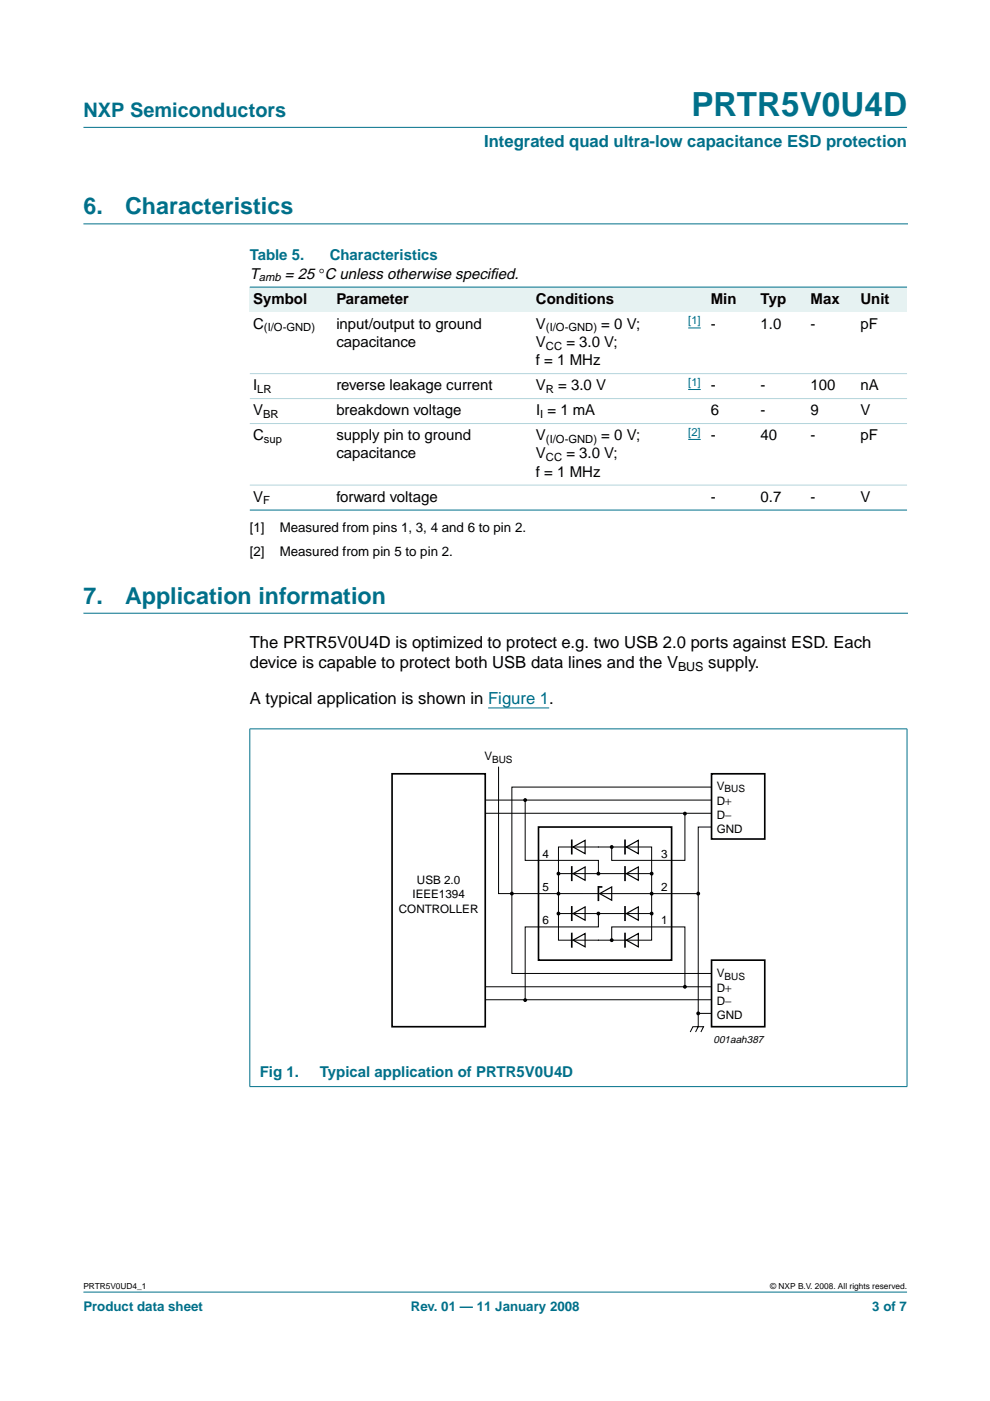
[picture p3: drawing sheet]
<svg xmlns="http://www.w3.org/2000/svg" width="210mm" height="297mm" viewBox="0 0 210 297" stroke-linecap="round" stroke-linejoin="round" font-family="sans-serif">
<defs><g id="words">
<text font-size="7.1" fill="#00708a" x="146.6" y="24.7">PRTR5V0U4D</text>
<g font-size="4.9" fill="#00708a">
<text x="17.7" y="45.5">6.</text>
<text x="26.5" y="45.5">Characteristics</text>
<text x="17.7" y="128">7.</text>
<text x="26.5" y="128">Application information</text>
</g>
<text font-size="4.2" fill="#00708a" x="17.7" y="24.9">NXP Semiconductors</text>
<text font-size="3.5" fill="#00708a" x="102.7" y="31.1">Integrated quad ultra-low capacitance ESD protection</text>
<g font-size="3.5">
<text x="53" y="137.3">The PRTR5V0U4D is optimized to protect e.g. two USB 2.0 ports against ESD. Each</text>
<text x="53" y="141.7">device is capable to protect both USB data lines and the V</text>
<text x="150.2" y="141.7">supply.</text>
<text x="53" y="149.3">A typical application is shown in Figure 1.</text>
</g>
<g font-size="3.2" fill="#00708a">
<text x="53" y="55.2">Table 5.</text>
<text x="69.9" y="55.2">Characteristics</text>
<text x="55.1" y="228.3">Fig 1.</text>
<text x="67.8" y="228.3">Typical application of PRTR5V0U4D</text>
</g>
<g font-size="3.2">
<text x="53" y="59.1">T</text>
<text x="60.4" y="59.1">= 25 °C unless otherwise specif</text>
<text x="103.9" y="59.1">ied.</text>
<text x="53.7" y="64.4">Symbol</text>
<text x="71.3" y="64.4">Parameter</text>
<text x="113.6" y="64.4">Conditions</text>
<text x="150.7" y="64.4">Min</text>
<text x="161.3" y="64.4">Typ</text>
<text x="171.9" y="64.4">Max</text>
<text x="182.4" y="64.4">Unit</text>
<text x="53.7" y="69.7">C</text>
<text x="71.3" y="69.7">input/output to ground</text>
<text x="113.6" y="69.7">V</text>
<text x="127.5" y="69.7">= 0 V;</text>
<text x="150.7" y="69.7">-</text>
<text x="161.3" y="69.7">1.0</text>
<text x="171.9" y="69.7">-</text>
<text x="182.4" y="69.7">pF</text>
<text x="71.3" y="73.6">capacitance</text>
<text x="113.6" y="77.5">f = 1 MHz</text>
<text x="113.6" y="73.6">V</text>
<text x="120.1" y="73.6">= 3.0 V;</text>
<text x="53.7" y="82.7">I</text>
<text x="71.3" y="82.7">reverse leakage current</text>
<text x="113.6" y="82.7">V</text>
<text x="118.4" y="82.7">= 3.0 V</text>
<text x="150.7" y="82.7">-</text>
<text x="161.3" y="82.7">-</text>
<text x="171.9" y="82.7">100</text>
<text x="182.4" y="82.7">nA</text>
<text x="53.7" y="88">V</text>
<text x="71.3" y="88">breakdown voltage</text>
<text x="113.6" y="88">I = 1 mA</text>
<text x="150.7" y="88">6</text>
<text x="161.3" y="88">-</text>
<text x="171.9" y="88">9</text>
<text x="182.4" y="88">V</text>
<text x="53.7" y="93.3">C</text>
<text x="71.3" y="93.3">supply pin to ground</text>
<text x="113.6" y="93.3">V</text>
<text x="127.5" y="93.3">= 0 V;</text>
<text x="150.7" y="93.3">-</text>
<text x="161.3" y="93.3">40</text>
<text x="171.9" y="93.3">-</text>
<text x="182.4" y="93.3">pF</text>
<text x="71.3" y="97.2">capacitance</text>
<text x="113.6" y="101.1">f = 1 MHz</text>
<text x="113.6" y="97.2">V</text>
<text x="120.1" y="97.2">= 3.0 V;</text>
<text x="53.7" y="106.4">V</text>
<text x="71.3" y="106.4">forward voltage</text>
<text x="150.7" y="106.4">-</text>
<text x="161.3" y="106.4">0.7</text>
<text x="171.9" y="106.4">-</text>
<text x="182.4" y="106.4">V</text>
</g>
<g font-size="2.8">
<text x="53" y="112.9">[1]</text>
<text x="59.3" y="112.9">Measured from pins 1, 3, 4 and 6 to pin 2.</text>
<text x="53" y="117.8">[2]</text>
<text x="59.3" y="117.8">Measured from pin 5 to pin 2.</text>
</g>
<g font-size="2.8" fill="#00708a">
<text x="17.7" y="278">Product data sheet</text>
<text x="87.1" y="278">Rev. 01 — 11 January 2008</text>
<text x="184.9" y="278">3 of 7</text>
</g>
<text font-size="2.6" x="143.8" y="142.4">BUS</text>
<g font-size="2.5">
<text x="102.7" y="161.2">V</text>
<text x="152" y="167.4">V</text>
<text x="152" y="170.7">D+</text>
<text x="152" y="173.7">D−</text>
<text x="152" y="176.7">GND</text>
<text x="115" y="181.8">4</text>
<text x="140.2" y="181.8">3</text>
<text x="87.4" y="190.5">IEEE1394</text>
<text x="88.4" y="187.5">USB 2.0</text>
<text x="115" y="188.9">5</text>
<text x="140.2" y="188.9">2</text>
<text x="84.6" y="193.5">CONTROLLER</text>
<text x="115" y="195.9">6</text>
<text x="140.2" y="195.9">1</text>
<text x="152" y="207.2">V</text>
<text x="152" y="210.3">D+</text>
<text x="152" y="213.2">D−</text>
<text x="152" y="216">GND</text>
</g>
<g font-size="2.4">
<text x="54.9" y="59.7">amb</text>
<text x="56" y="70.3">(I/O-GND)</text>
<text x="115.8" y="70.3">(I/O-GND)</text>
<text x="115.8" y="74.1">CC</text>
<text x="54.6" y="83.3">LR</text>
<text x="115.8" y="83.3">R</text>
<text x="55.8" y="88.6">BR</text>
<text x="114.5" y="88.6">I</text>
<text x="56" y="93.9">sup</text>
<text x="115.8" y="93.9">(I/O-GND)</text>
<text x="115.8" y="97.8">CC</text>
<text x="55.8" y="107">F</text>
</g>
<g font-size="2.4" fill="#00f">
<text x="145.9" y="68.7">[1]</text>
<text x="145.9" y="81.8">[1]</text>
<text x="145.9" y="92.4">[2]</text>
</g>
<text font-size="2.2" x="151.3" y="221.1">001aah387</text>
<g font-size="2.1">
<text x="104.4" y="161.7">BUS</text>
<text x="153.6" y="167.9">BUS</text>
<text x="153.6" y="207.7">BUS</text>
</g>
<g font-size="1.8">
<text x="17.7" y="273.4">PRTR5V0UD4_1</text>
<text x="163.3" y="273.4">© NXP B.V. 2008. All rights reserved.</text>
</g>
</g></defs>
<g fill="#00708a" stroke="#00708a" stroke-width=".21">
<path d="M17.7 273.9h174.6z"/>
<path d="M17.7 27h174.6z"/>
</g>
<path d="M17.7 47.5h174.7M17.7 130h174.7" fill="none" stroke="#00708a" stroke-width=".21"/>
<path d="M103.5 150.1h12.9" fill="none" stroke="#00f" stroke-width=".21"/>
<g fill="#e6f2f2">
<path d="M53 60.9h17.6v5.3h-17.6z" fill-rule="evenodd"/>
<path d="M70.6 60.9h42.3v5.3h-42.3z" fill-rule="evenodd"/>
<path d="M112.9 60.9h31.8v5.3h-31.8z" fill-rule="evenodd"/>
<path d="M144.7 60.9h5.3v5.3h-5.3z" fill-rule="evenodd"/>
<path d="M150 60.9h10.6v5.3h-10.6z" fill-rule="evenodd"/>
<path d="M160.6 60.9h10.5v5.3h-10.5z" fill-rule="evenodd"/>
<path d="M171.1 60.9h10.6v5.3h-10.6z" fill-rule="evenodd"/>
<path d="M181.7 60.9h10.6v5.3h-10.6z" fill-rule="evenodd"/>
</g>
<path d="M145.9 69.5h2.7M145.9 82.6h2.7M145.9 93.2h2.7" fill="none" stroke="#00f" stroke-width=".21"/>
<g fill="#00708a" stroke="#00708a" stroke-width=".21">
<path d="M53 60.9h139.3z"/>
<path d="M53 108.1h139.3z"/>
<path d="M53 154.6v75.7z"/>
<path d="M192.3 154.6v75.7z"/>
<path d="M52.9 154.5h139.5z"/>
<path d="M52.9 230.4h139.5z"/>
</g>
<g fill="#b3d4db" stroke="#b3d4db" stroke-width=".21">
<path d="M53 79.2h139.3z"/>
<path d="M53 84.5h139.3z"/>
<path d="M53 89.8h139.3z"/>
<path d="M53 102.9h139.3z"/>
</g>
<g fill="none" stroke="#000" stroke-width=".35">
<path d="M83.1 164.1h19.8v53.6h-19.8zM114.2 175.3h28.2v28.3h-28.2zM121.2 178.2v2.8M132.5 178.2v2.8M150.9 164.1h11.3v13.8h-11.3zM121.2 183.8v2.8M121.2 192.3v2.8M121.2 197.9v2.8M127.7 188h-.8v2.9M132.5 183.8v2.8M132.5 192.3v2.8M132.5 197.9v2.8"/>
<path d="M150.9 203.6h11.3v14.1h-11.3z"/>
</g>
<g fill="none" stroke="#000" stroke-width=".21">
<path d="M102.9 172.4h48M102.9 169.6h48M105.7 162.6v26.9l2.8-.1v17h42.4M111.4 169.7v12.7h15.5v2.8M145.2 172.3v10.1h-15.5v-2.8M150.9 175.3h-2.9v42.4l-.5 1.1M150.9 166.9h-42.4v22.6h39.5M118.4 189.5v9.8h19.8v-9.8M118.4 189.2v-9.6h19.8v9.6M118.4 193.7h19.8M118.4 185.2h19.8M126.9 193.7v2.8h-15.5v15.2"/>
<path d="M129.7 199.3v-2.8h15.5v12.7M102.9 212h48M102.9 209.2h48M146.3 218.8l.6-1.1h2.3l-.6 1.1M148 214.9h2.9"/>
</g>
<g fill="#000" stroke="#000" stroke-width=".25">
<circle cx="111.4" cy="169.6" r=".28"/>
<circle cx="129.7" cy="179.6" r=".28"/>
<circle cx="145.2" cy="172.5" r=".28"/>
<circle cx="108.5" cy="189.5" r=".28"/>
<circle cx="118.4" cy="189.5" r=".28"/>
<circle cx="118.4" cy="185.2" r=".28"/>
<circle cx="118.4" cy="193.7" r=".28"/>
<circle cx="126.9" cy="185.2" r=".28"/>
<circle cx="126.9" cy="193.7" r=".28"/>
<circle cx="129.7" cy="199.3" r=".28"/>
<circle cx="138.2" cy="189.5" r=".28"/>
<circle cx="138.2" cy="185.2" r=".28"/>
<circle cx="138.2" cy="193.7" r=".28"/>
<circle cx="148" cy="189.5" r=".28"/>
<circle cx="111.4" cy="212" r=".28"/>
<circle cx="145.2" cy="209.2" r=".28"/>
<circle cx="148" cy="214.9" r=".28"/>
</g>
<path d="M121.5 179.6l2.6-1.4v2.8zM132.8 179.6l2.5-1.4v2.8zM121.5 199.3l2.6-1.4v2.8zM121.5 193.7l2.6-1.4v2.8zM121.5 185.2l2.6-1.4v2.8zM127.2 189.5l2.5-1.5v2.9zM132.8 199.3l2.5-1.4v2.8zM132.8 193.7l2.5-1.4v2.8zM132.8 185.2l2.5-1.4v2.8z" fill="none" stroke="#000" stroke-width=".25"/>
<use href="#words"/>
</svg>
